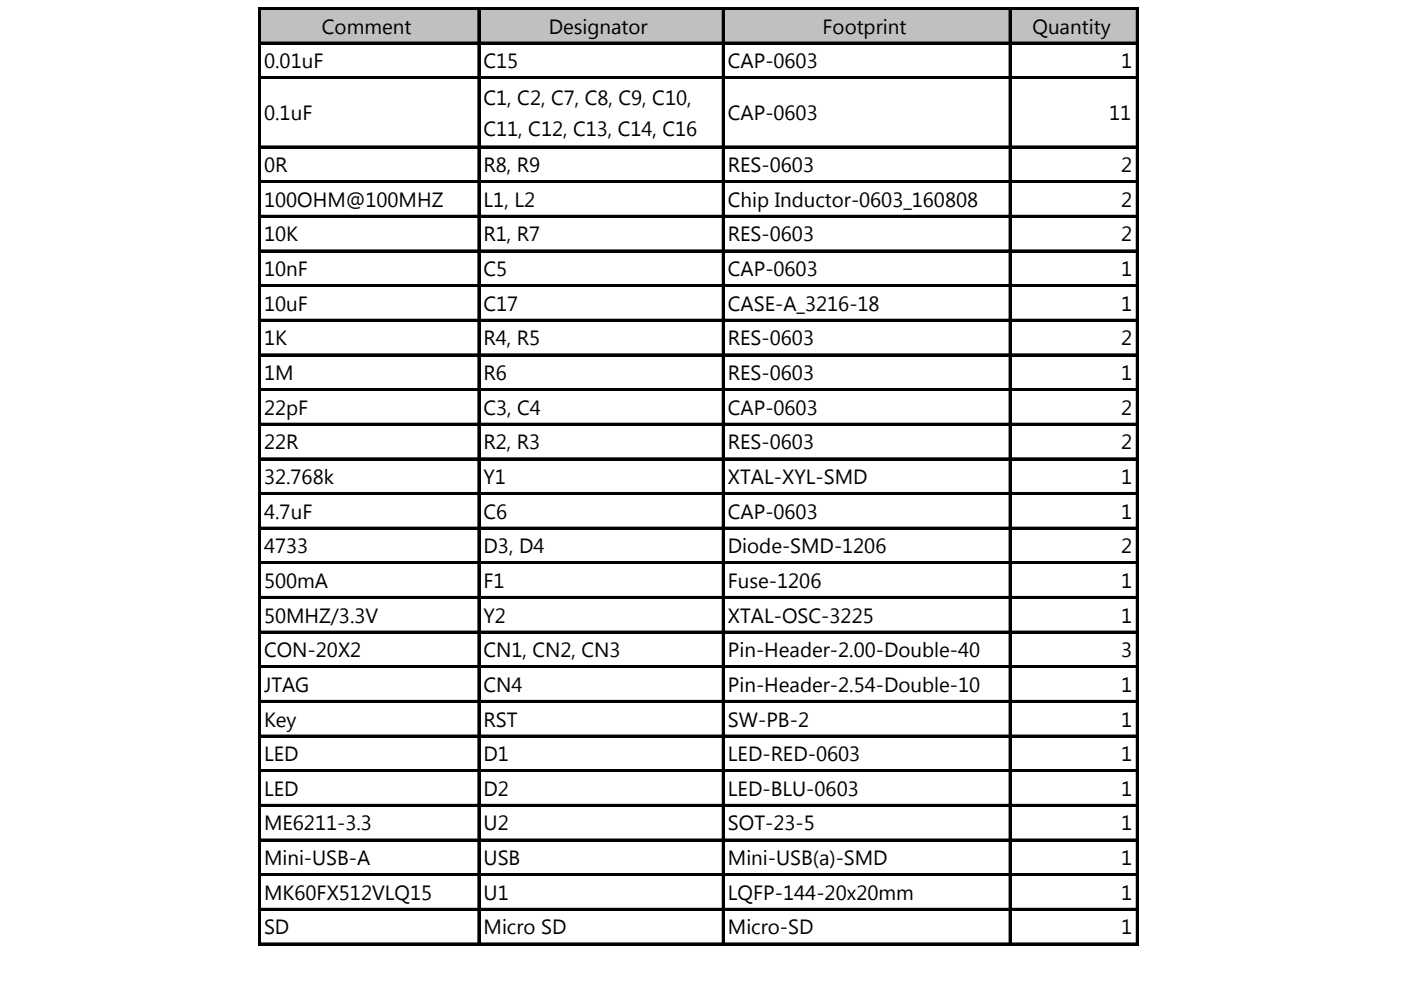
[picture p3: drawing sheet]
<svg xmlns="http://www.w3.org/2000/svg" width="297mm" height="210mm" viewBox="0 0 297 210" stroke-linecap="round" stroke-linejoin="round" font-family="sans-serif">
<defs><g id="words">
<g font-size="4.4">
<text x="68.3" y="7.1">Comment</text>
<text x="116.4" y="7.1">Designator</text>
<text x="174.4" y="7.1">Footprint</text>
<text x="218.9" y="7.1">Quantity</text>
<text x="56" y="14.5">0.01uF</text>
<text x="102.5" y="14.5">C15</text>
<text x="154.3" y="14.5">CAP-0603</text>
<text x="237.7" y="14.5">1</text>
<text x="102.5" y="22.2">C1, C2, C7, C8, C9, C10,</text>
<text x="56" y="25.5">0.1uF</text>
<text x="102.5" y="28.8">C11, C12, C13, C14, C16</text>
<text x="154.3" y="25.5">CAP-0603</text>
<text x="235.2" y="25.5">11</text>
<text x="56" y="36.5">0R</text>
<text x="102.5" y="36.5">R8, R9</text>
<text x="154.3" y="36.5">RES-0603</text>
<text x="237.7" y="36.5">2</text>
<text x="56" y="43.8">100OHM@100MHZ</text>
<text x="102.5" y="43.8">L1, L2</text>
<text x="154.3" y="43.8">Chip Inductor-0603_160808</text>
<text x="237.7" y="43.8">2</text>
<text x="56" y="51.2">10K</text>
<text x="102.5" y="51.2">R1, R7</text>
<text x="154.3" y="51.2">RES-0603</text>
<text x="237.7" y="51.2">2</text>
<text x="56" y="58.5">10nF</text>
<text x="102.5" y="58.5">C5</text>
<text x="154.3" y="58.5">CAP-0603</text>
<text x="237.7" y="58.5">1</text>
<text x="56" y="65.9">10uF</text>
<text x="102.5" y="65.9">C17</text>
<text x="154.3" y="65.9">CASE-A_3216-18</text>
<text x="237.7" y="65.9">1</text>
<text x="56" y="73.2">1K</text>
<text x="102.5" y="73.2">R4, R5</text>
<text x="154.3" y="73.2">RES-0603</text>
<text x="237.7" y="73.2">2</text>
<text x="56" y="80.6">1M</text>
<text x="102.5" y="80.6">R6</text>
<text x="154.3" y="80.6">RES-0603</text>
<text x="237.7" y="80.6">1</text>
<text x="56" y="87.9">22pF</text>
<text x="102.5" y="87.9">C3, C4</text>
<text x="154.3" y="87.9">CAP-0603</text>
<text x="237.7" y="87.9">2</text>
<text x="56" y="95.3">22R</text>
<text x="102.5" y="95.3">R2, R3</text>
<text x="154.3" y="95.3">RES-0603</text>
<text x="237.7" y="95.3">2</text>
<text x="56" y="102.6">32.768k</text>
<text x="102.5" y="102.6">Y1</text>
<text x="154.3" y="102.6">XTAL-XYL-SMD</text>
<text x="237.7" y="102.6">1</text>
<text x="56" y="110">4.7uF</text>
<text x="102.5" y="110">C6</text>
<text x="154.3" y="110">CAP-0603</text>
<text x="237.7" y="110">1</text>
<text x="56" y="117.3">4733</text>
<text x="102.5" y="117.3">D3, D4</text>
<text x="154.3" y="117.3">Diode-SMD-1206</text>
<text x="237.7" y="117.3">2</text>
<text x="56" y="124.7">500mA</text>
<text x="102.5" y="124.7">F1</text>
<text x="154.3" y="124.7">Fuse-1206</text>
<text x="237.7" y="124.7">1</text>
<text x="56" y="132">50MHZ/3.3V</text>
<text x="102.5" y="132">Y2</text>
<text x="154.3" y="132">XTAL-OSC-3225</text>
<text x="237.7" y="132">1</text>
<text x="56" y="139.3">CON-20X2</text>
<text x="102.5" y="139.3">CN1, CN2, CN3</text>
<text x="154.3" y="139.3">Pin-Header-2.00-Double-40</text>
<text x="237.7" y="139.3">3</text>
<text x="56" y="146.7">JTAG</text>
<text x="102.5" y="146.7">CN4</text>
<text x="154.3" y="146.7">Pin-Header-2.54-Double-10</text>
<text x="237.7" y="146.7">1</text>
<text x="56" y="154">Key</text>
<text x="102.5" y="154">RST</text>
<text x="154.3" y="154">SW-PB-2</text>
<text x="237.7" y="154">1</text>
<text x="56" y="161.4">LED</text>
<text x="102.5" y="161.4">D1</text>
<text x="154.3" y="161.4">LED-RED-0603</text>
<text x="237.7" y="161.4">1</text>
<text x="56" y="168.7">LED</text>
<text x="102.5" y="168.7">D2</text>
<text x="154.3" y="168.7">LED-BLU-0603</text>
<text x="237.7" y="168.7">1</text>
<text x="56" y="176.1">ME6211-3.3</text>
<text x="102.5" y="176.1">U2</text>
<text x="154.3" y="176.1">SOT-23-5</text>
<text x="237.7" y="176.1">1</text>
<text x="56" y="183.4">Mini-USB-A</text>
<text x="102.5" y="183.4">USB</text>
<text x="154.3" y="183.4">Mini-USB(a)-SMD</text>
<text x="237.7" y="183.4">1</text>
<text x="56" y="190.8">MK60FX512VLQ15</text>
<text x="102.5" y="190.8">U1</text>
<text x="154.3" y="190.8">LQFP-144-20x20mm</text>
<text x="237.7" y="190.8">1</text>
<text x="56" y="198.1">SD</text>
<text x="102.5" y="198.1">Micro SD</text>
<text x="154.3" y="198.1">Micro-SD</text>
<text x="237.7" y="198.1">1</text>
</g>
</g></defs>
<path d="M55.3 2h186v7.2h-186z" fill="#c0c0c0"/>
<g fill="none" stroke="#000" stroke-width=".21">
<path d="M54.8 1.6v198.8M55.3 1.6h186.2M55.3 8.9h186.2M55.3 16.3h186.2M101.3 2.1v198.3M153.1 2.1v198.3M213.9 2.1v198.3M240.9 2.1v198.3M55.3 30.9h186.2M55.3 38.3h186.2M55.3 45.6h186.2M55.3 53h186.2"/>
<path d="M55.3 60.3h186.2M55.3 67.7h186.2M55.3 75h186.2M55.3 82.4h186.2M55.3 89.7h186.2M55.3 97.1h186.2M55.3 104.4h186.2M55.3 111.8h186.2M55.3 119.1h186.2M55.3 126.5h186.2M55.3 133.8h186.2M55.3 141.1h186.2"/>
<path d="M55.3 148.5h186.2M55.3 155.8h186.2M55.3 163.2h186.2M55.3 170.5h186.2M55.3 177.9h186.2M55.3 185.2h186.2M55.3 192.6h186.2M55.3 199.9h186.2"/>
</g>
<g fill="#000">
<path d="M54.8 1.6h.5v198.8h-.5zM55.3 1.6h186.2v.5h-186.2zM55.3 8.9h186.2v.5h-186.2zM55.3 16.3h186.2v.5h-186.2zM101.3 2.1h.6v198.3h-.6zM153.1 2.1h.6v198.3h-.6zM213.9 2.1h.6v198.3h-.6zM240.9 2.1h.6v198.3h-.6zM55.3 30.9h186.2v.6h-186.2zM55.3 38.3h186.2v.5h-186.2zM55.3 45.6h186.2v.6h-186.2zM55.3 53h186.2v.5h-186.2z"/>
<path d="M55.3 60.3h186.2v.6h-186.2zM55.3 67.7h186.2v.5h-186.2zM55.3 75h186.2v.5h-186.2zM55.3 82.4h186.2v.5h-186.2zM55.3 89.7h186.2v.5h-186.2zM55.3 97.1h186.2v.5h-186.2zM55.3 104.4h186.2v.5h-186.2zM55.3 111.8h186.2v.5h-186.2zM55.3 119.1h186.2v.5h-186.2zM55.3 126.5h186.2v.5h-186.2zM55.3 133.8h186.2v.5h-186.2zM55.3 141.1h186.2v.6h-186.2z"/>
<path d="M55.3 148.5h186.2v.5h-186.2zM55.3 155.8h186.2v.6h-186.2zM55.3 163.2h186.2v.5h-186.2zM55.3 170.5h186.2v.6h-186.2zM55.3 177.9h186.2v.5h-186.2zM55.3 185.2h186.2v.6h-186.2zM55.3 192.6h186.2v.5h-186.2zM55.3 199.9h186.2v.5h-186.2z"/>
</g>
<use href="#words"/>
</svg>
